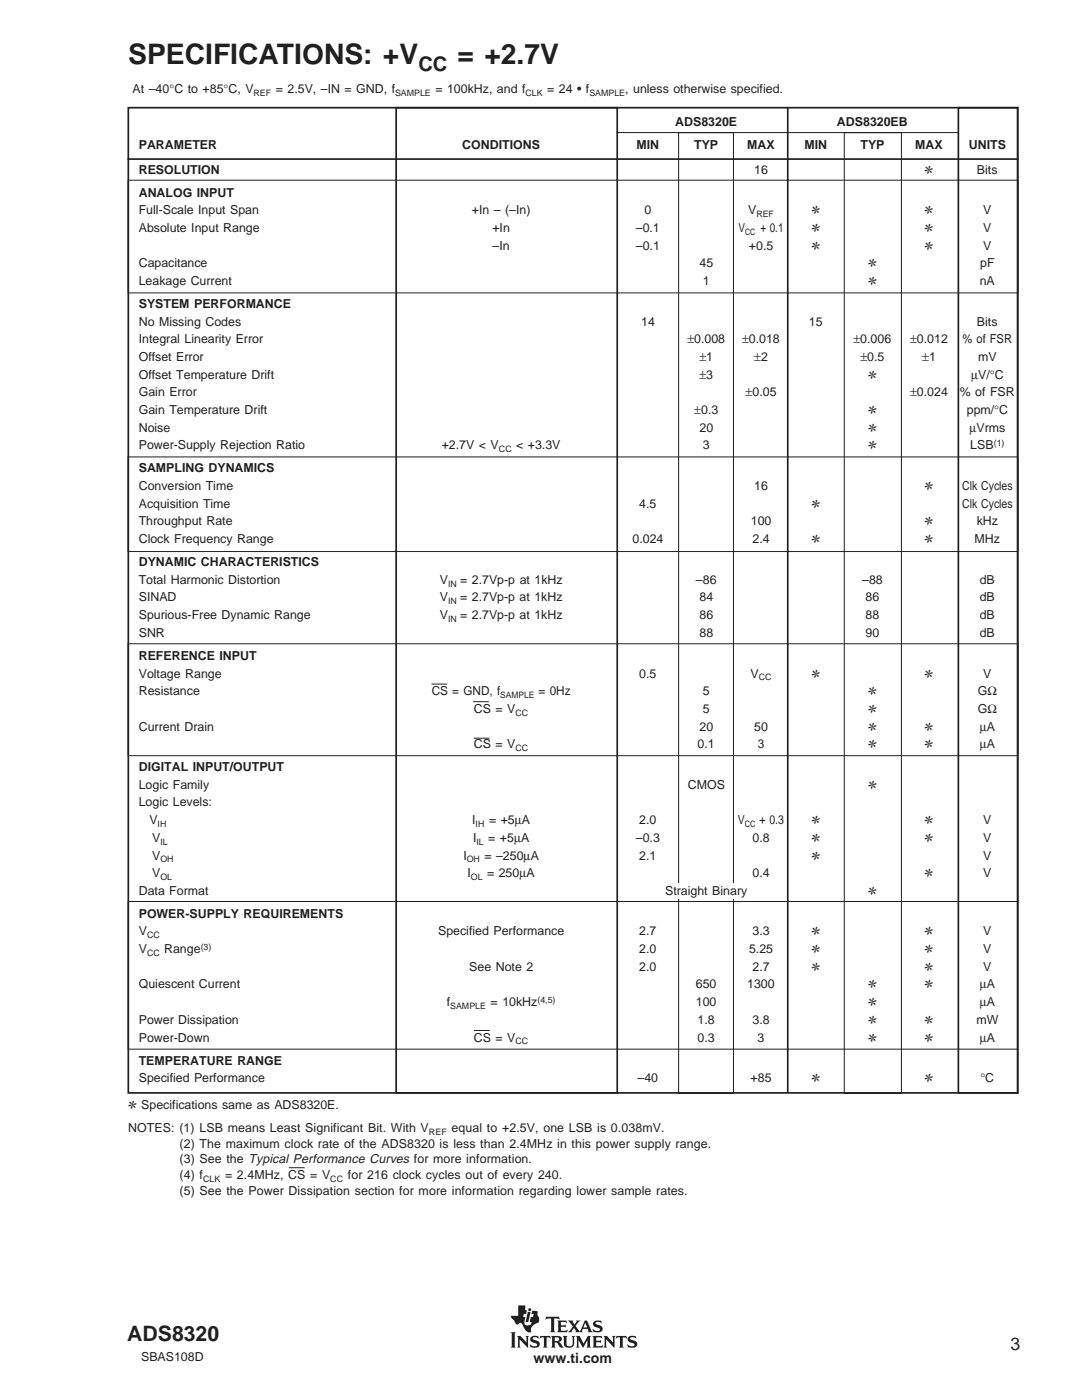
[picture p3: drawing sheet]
<svg xmlns="http://www.w3.org/2000/svg" width="216mm" height="279mm" viewBox="0 0 216 279" stroke-linecap="round" stroke-linejoin="round" font-family="sans-serif">
<defs><g id="words">
<g font-size="5.6" fill="#231f20">
<text x="25.6" y="12.9">SPECIFICATIONS: +V</text>
<text x="91.3" y="12.9">= +2.7V</text>
</g>
<text font-size="4.2" fill="#231f20" x="25.4" y="267.7">ADS8320</text>
<text font-size="4" fill="#231f20" x="83.5" y="14.2">CC</text>
<text font-size="3.5" fill="#231f20" x="201.6" y="269.3">3</text>
<text font-size="2.8" fill="#231f20" x="106.5" y="272">www.ti.com</text>
<g font-size="2.5" fill="#231f20">
<text x="26.5" y="18.5">At –40°C to +85°C, V</text>
<text x="55" y="18.5">= 2.5V, –IN = GND, f</text>
<text x="86.9" y="18.5">= 100kHz, and f</text>
<text x="109.2" y="18.5">= 24 • f</text>
<text x="124.8" y="18.5">, unless otherwise specified.</text>
<text x="27.7" y="29.7">PARAMETER</text>
<text x="92.2" y="29.7">CONDITIONS</text>
<text x="127" y="29.7">MIN</text>
<text x="134.7" y="25.1">ADS8320E</text>
<text x="138.5" y="29.7">TYP</text>
<text x="149.1" y="29.7">MAX</text>
<text x="160.5" y="29.7">MIN</text>
<text x="167" y="25.1">ADS8320EB</text>
<text x="171.7" y="29.7">TYP</text>
<text x="182.6" y="29.7">MAX</text>
<text x="193.3" y="29.7">UNITS</text>
<text x="27.7" y="34.7">RESOLUTION</text>
<text x="150.5" y="34.7">16</text>
<text x="184.5" y="34.7">✻</text>
<text x="194.9" y="34.7">Bits</text>
<text x="27.7" y="39.2">ANALOG INPUT</text>
<text x="27.7" y="42.8">Full-Scale Input Span</text>
<text x="27.7" y="46.3">Absolute Input Range</text>
<text x="94.1" y="42.8">+In – (–In)</text>
<text x="98.2" y="46.3">+In</text>
<text x="126.9" y="46.3">–0.1</text>
<text x="128.6" y="42.8">0</text>
<text x="147.4" y="46.3">V</text>
<text x="149.3" y="42.8">V</text>
<text x="151.7" y="46.3">+ 0.1</text>
<text x="161.9" y="42.8">✻</text>
<text x="161.9" y="46.3">✻</text>
<text x="184.5" y="42.8">✻</text>
<text x="184.5" y="46.3">✻</text>
<text x="196.2" y="42.8">V</text>
<text x="196.2" y="46.3">V</text>
<text x="27.7" y="53.3">Capacitance</text>
<text x="98.3" y="49.8">–In</text>
<text x="126.9" y="49.8">–0.1</text>
<text x="139.6" y="53.3">45</text>
<text x="149.4" y="49.8">+0.5</text>
<text x="161.9" y="49.8">✻</text>
<text x="173.2" y="53.3">✻</text>
<text x="184.5" y="49.8">✻</text>
<text x="195.6" y="53.3">pF</text>
<text x="196.2" y="49.8">V</text>
<text x="27.7" y="56.9">Leakage Current</text>
<text x="140.3" y="56.9">1</text>
<text x="173.2" y="56.9">✻</text>
<text x="195.5" y="56.9">nA</text>
<text x="27.7" y="61.5">SYSTEM PERFORMANCE</text>
<text x="27.7" y="65">No Missing Codes</text>
<text x="127.9" y="65">14</text>
<text x="161.4" y="65">15</text>
<text x="194.9" y="65">Bits</text>
<text x="27.7" y="68.5">Integral Linearity Error</text>
<text x="137.2" y="68.5">±0.008</text>
<text x="148.1" y="68.5">±0.018</text>
<text x="170.3" y="68.5">±0.006</text>
<text x="181.6" y="68.5">±0.012</text>
<text x="192.1" y="68.5">% of FSR</text>
<text x="27.7" y="72.1">Offset Error</text>
<text x="27.7" y="75.6">Offset Temperature Drift</text>
<text x="139.6" y="72.1">±1</text>
<text x="139.6" y="75.6">±3</text>
<text x="150.5" y="72.1">±2</text>
<text x="171.7" y="72.1">±0.5</text>
<text x="173.2" y="75.6">✻</text>
<text x="184" y="72.1">±1</text>
<text x="193.8" y="75.6">µV/°C</text>
<text x="195.2" y="72.1">mV</text>
<text x="27.7" y="82.6">Gain Temperature Drift</text>
<text x="27.7" y="79.1">Gain Error</text>
<text x="138.5" y="82.6">±0.3</text>
<text x="148.8" y="79.1">±0.05</text>
<text x="173.2" y="82.6">✻</text>
<text x="181.6" y="79.1">±0.024</text>
<text x="191.5" y="79.1">% of FSR</text>
<text x="192.9" y="82.6">ppm/°C</text>
<text x="27.7" y="86.1">Noise</text>
<text x="27.7" y="89.7">Power-Supply Rejection Ratio</text>
<text x="88.1" y="89.7">+2.7V &lt; V</text>
<text x="103" y="89.7">&lt; +3.3V</text>
<text x="139.6" y="86.1">20</text>
<text x="140.3" y="89.7">3</text>
<text x="173.2" y="89.7">✻</text>
<text x="173.2" y="86.1">✻</text>
<text x="193.4" y="86.1">µVrms</text>
<text x="193.6" y="89.7">LSB</text>
<text x="27.7" y="94.3">SAMPLING DYNAMICS</text>
<text x="27.7" y="97.8">Conversion Time</text>
<text x="27.7" y="101.3">Acquisition Time</text>
<text x="127.6" y="101.3">4.5</text>
<text x="150.5" y="97.8">16</text>
<text x="161.9" y="101.3">✻</text>
<text x="184.5" y="97.8">✻</text>
<text x="192" y="97.8">Clk Cycles</text>
<text x="192" y="101.3">Clk Cycles</text>
<text x="27.7" y="104.9">Throughput Rate</text>
<text x="149.8" y="104.9">100</text>
<text x="184.5" y="104.9">✻</text>
<text x="194.9" y="104.9">kHz</text>
<text x="27.7" y="108.4">Clock Frequency Range</text>
<text x="27.7" y="113">DYNAMIC CHARACTERISTICS</text>
<text x="126.2" y="108.4">0.024</text>
<text x="150.2" y="108.4">2.4</text>
<text x="161.9" y="108.4">✻</text>
<text x="184.5" y="108.4">✻</text>
<text x="194.5" y="108.4">MHz</text>
<text x="27.7" y="116.5">Total Harmonic Distortion</text>
<text x="87.8" y="116.5">V</text>
<text x="91.8" y="116.5">= 2.7Vp-p at 1kHz</text>
<text x="138.9" y="116.5">–86</text>
<text x="172" y="116.5">–88</text>
<text x="195.5" y="116.5">dB</text>
<text x="27.7" y="120">SINAD</text>
<text x="27.7" y="123.6">Spurious-Free Dynamic Range</text>
<text x="87.8" y="120">V</text>
<text x="87.8" y="123.6">V</text>
<text x="91.8" y="120">= 2.7Vp-p at 1kHz</text>
<text x="91.8" y="123.6">= 2.7Vp-p at 1kHz</text>
<text x="139.6" y="120">84</text>
<text x="139.6" y="123.6">86</text>
<text x="172.7" y="120">86</text>
<text x="172.7" y="123.6">88</text>
<text x="195.5" y="120">dB</text>
<text x="195.5" y="123.6">dB</text>
<text x="27.7" y="127.1">SNR</text>
<text x="27.7" y="131.7">REFERENCE INPUT</text>
<text x="139.6" y="127.1">88</text>
<text x="172.7" y="127.1">90</text>
<text x="195.5" y="127.1">dB</text>
<text x="27.7" y="135.2">Voltage Range</text>
<text x="127.6" y="135.2">0.5</text>
<text x="149.8" y="135.2">V</text>
<text x="161.9" y="135.2">✻</text>
<text x="184.5" y="135.2">✻</text>
<text x="196.2" y="135.2">V</text>
<text x="27.7" y="138.7">Resistance</text>
<text x="86.1" y="138.7">CS = GND, f</text>
<text x="94.6" y="142.2">CS = V</text>
<text x="107.5" y="138.7">= 0Hz</text>
<text x="140.3" y="138.7">5</text>
<text x="140.3" y="142.2">5</text>
<text x="173.2" y="138.7">✻</text>
<text x="173.2" y="142.2">✻</text>
<text x="195.1" y="138.7">GΩ</text>
<text x="195.1" y="142.2">GΩ</text>
<text x="27.7" y="145.8">Current Drain</text>
<text x="94.6" y="149.3">CS = V</text>
<text x="139.2" y="149.3">0.1</text>
<text x="139.6" y="145.8">20</text>
<text x="150.5" y="145.8">50</text>
<text x="151.2" y="149.3">3</text>
<text x="173.2" y="149.3">✻</text>
<text x="173.2" y="145.8">✻</text>
<text x="184.5" y="149.3">✻</text>
<text x="184.5" y="145.8">✻</text>
<text x="195.5" y="149.3">µA</text>
<text x="195.5" y="145.8">µA</text>
<text x="27.7" y="153.9">DIGITAL INPUT/OUTPUT</text>
<text x="27.7" y="157.4">Logic Family</text>
<text x="27.7" y="161">Logic Levels:</text>
<text x="137.2" y="157.4">CMOS</text>
<text x="173.2" y="157.4">✻</text>
<text x="29.8" y="164.5">V</text>
<text x="94.2" y="164.5">I</text>
<text x="97.6" y="164.5">= +5µA</text>
<text x="127.6" y="164.5">2.0</text>
<text x="147.2" y="164.5">V</text>
<text x="151.6" y="164.5">+ 0.3</text>
<text x="161.9" y="164.5">✻</text>
<text x="184.5" y="164.5">✻</text>
<text x="196.2" y="164.5">V</text>
<text x="30.4" y="168">V</text>
<text x="30.4" y="171.5">V</text>
<text x="92.5" y="171.5">I</text>
<text x="94.4" y="168">I</text>
<text x="96.6" y="171.5">= –250µA</text>
<text x="97.4" y="168">= +5µA</text>
<text x="126.9" y="168">–0.3</text>
<text x="127.6" y="171.5">2.1</text>
<text x="150.2" y="168">0.8</text>
<text x="161.9" y="168">✻</text>
<text x="161.9" y="171.5">✻</text>
<text x="184.5" y="168">✻</text>
<text x="196.2" y="168">V</text>
<text x="196.2" y="171.5">V</text>
<text x="27.7" y="178.6">Data Format</text>
<text x="30.4" y="175">V</text>
<text x="93.3" y="175">I</text>
<text x="97.2" y="175">= 250µA</text>
<text x="132.7" y="178.6">Straight Binary</text>
<text x="150.2" y="175">0.4</text>
<text x="173.2" y="178.6">✻</text>
<text x="184.5" y="175">✻</text>
<text x="196.2" y="175">V</text>
<text x="27.7" y="183.2">POWER-SUPPLY REQUIREMENTS</text>
<text x="27.7" y="186.7">V</text>
<text x="27.7" y="190.2">V</text>
<text x="32.8" y="190.2">Range</text>
<text x="87.4" y="186.7">Specified Performance</text>
<text x="127.6" y="190.2">2.0</text>
<text x="127.6" y="186.7">2.7</text>
<text x="149.5" y="190.2">5.25</text>
<text x="150.2" y="186.7">3.3</text>
<text x="161.9" y="186.7">✻</text>
<text x="161.9" y="190.2">✻</text>
<text x="184.5" y="186.7">✻</text>
<text x="184.5" y="190.2">✻</text>
<text x="196.2" y="186.7">V</text>
<text x="196.2" y="190.2">V</text>
<text x="27.7" y="197.3">Quiescent Current</text>
<text x="93.6" y="193.8">See Note 2</text>
<text x="127.6" y="193.8">2.0</text>
<text x="138.9" y="197.3">650</text>
<text x="149.1" y="197.3">1300</text>
<text x="150.2" y="193.8">2.7</text>
<text x="161.9" y="193.8">✻</text>
<text x="173.2" y="197.3">✻</text>
<text x="184.5" y="193.8">✻</text>
<text x="184.5" y="197.3">✻</text>
<text x="195.5" y="197.3">µA</text>
<text x="196.2" y="193.8">V</text>
<text x="89.2" y="200.8">f</text>
<text x="97.9" y="200.8">= 10kHz</text>
<text x="138.9" y="200.8">100</text>
<text x="173.2" y="200.8">✻</text>
<text x="195.5" y="200.8">µA</text>
<text x="27.7" y="204.3">Power Dissipation</text>
<text x="27.7" y="207.9">Power-Down</text>
<text x="94.6" y="207.9">CS = V</text>
<text x="139.2" y="207.9">0.3</text>
<text x="139.2" y="204.3">1.8</text>
<text x="150.2" y="204.3">3.8</text>
<text x="151.2" y="207.9">3</text>
<text x="173.2" y="207.9">✻</text>
<text x="173.2" y="204.3">✻</text>
<text x="184.5" y="207.9">✻</text>
<text x="184.5" y="204.3">✻</text>
<text x="194.8" y="204.3">mW</text>
<text x="195.5" y="207.9">µA</text>
<text x="27.7" y="212.5">TEMPERATURE RANGE</text>
<text x="27.7" y="216">Specified Performance</text>
<text x="127.2" y="216">–40</text>
<text x="149.8" y="216">+85</text>
<text x="161.9" y="216">✻</text>
<text x="184.5" y="216">✻</text>
<text x="195.6" y="216">°C</text>
<text x="25.6" y="221.3">✻ Specifications same as ADS8320E.</text>
<text x="25.6" y="225.8">NOTES: (1) LSB means Least Significant Bit. With V</text>
<text x="90.1" y="225.8">equal to +2.5V, one LSB is 0.038mV.</text>
<text x="35.8" y="229">(2) The maximum clock rate of the ADS8320 is less than 2.4MHz in this power supply range.</text>
<text x="35.8" y="232.2">(3) See the Typical Performance Curves for more information.</text>
<text x="35.8" y="238.5">(5) See the Power Dissipation section for more information regarding lower sample rates.</text>
<text x="35.8" y="235.4">(4) f</text>
<text x="44.9" y="235.4">= 2.4MHz, CS = V</text>
<text x="69.4" y="235.4">for 216 clock cycles out of every 240.</text>
<text x="28.2" y="271.6">SBAS108D</text>
</g>
<g font-size="1.8" fill="#231f20">
<text x="50.6" y="19.1">REF</text>
<text x="78.8" y="19.1">SAMPLE</text>
<text x="104.9" y="19.1">CLK</text>
<text x="117.6" y="19.1">SAMPLE</text>
<text x="148.7" y="46.9">CC</text>
<text x="150.9" y="43.3">REF</text>
<text x="198.3" y="89">(1)</text>
<text x="99.6" y="90.3">CC</text>
<text x="89.4" y="117.1">IN</text>
<text x="89.4" y="120.6">IN</text>
<text x="89.4" y="124.2">IN</text>
<text x="151.4" y="135.8">CC</text>
<text x="99.8" y="139.3">SAMPLE</text>
<text x="102.9" y="142.8">CC</text>
<text x="102.9" y="149.9">CC</text>
<text x="31.5" y="165.1">IH</text>
<text x="94.9" y="165.1">IH</text>
<text x="148.6" y="165.1">CC</text>
<text x="32" y="168.6">IL</text>
<text x="32" y="172.1">OH</text>
<text x="93.1" y="172.1">OH</text>
<text x="95.1" y="168.6">IL</text>
<text x="32" y="175.6">OL</text>
<text x="94" y="175.6">OL</text>
<text x="29.3" y="187.3">CC</text>
<text x="29.3" y="190.8">CC</text>
<text x="40" y="189.5">(3)</text>
<text x="89.8" y="201.4">SAMPLE</text>
<text x="107.2" y="200.1">(4,5)</text>
<text x="102.9" y="208.4">CC</text>
<text x="85.6" y="226.4">REF</text>
<text x="40.5" y="236">CLK</text>
<text x="65.9" y="236">CC</text>
</g>
</g></defs>
<g fill="#231f20">
<path d="M103.4 260.5h1.4v.9l.3 .1-.1 .7h-.5l-.1 .6h.4l-.2 1a.56 .56 0 0 0 .5 .7l.8-.1 .2-.6h-.4l.2-1h.4l.2-.6h-.5l.2-.6 1.1 .1-.1 .7 .4 .4v.7a.5 .5 0 0 1-.6 .6l-1 .8v.7a.2 .2 0 0 1 0 .2 .2 .2 0 0 1-.2 .1 2 2 0 0 1-1.6-1.6 .44 .44 0 0 0-.4-.3 .44 .44 0 0 0-.4 .3h-.3l-.2-.1-.9-1.3-.1-.3h1.5z" fill-rule="evenodd"/>
<path d="M105.3 261.8h.6l-.5 2h-.5z" fill-rule="evenodd"/>
<path d="M118.5 263.8l.4-.2 1-.1 .2 .6-.6-.3-.6 .1a.34 .34 0 0 0 0 .4 .34 .34 0 0 0 .4 .1 .77 .77 0 0 1 .9 .4 .77 .77 0 0 1-.2 .9l-.5 .2h-1l-.3-.7 .6 .4h.5a.36 .36 0 0 0 .4-.4 .36 .36 0 0 0-.5-.2 .75 .75 0 0 1-.7-.4 .75 .75 0 0 1 0-.8z" fill-rule="evenodd"/>
<path d="M111.2 263.5h1.8l.1 .6-.4-.3-.8 .1v.6h.8l.2-.2v.7l-.3-.2h-.7v.7l1 .1 .3-.3-.1 .6h-1.9l.2-.4v-1.6z" fill-rule="evenodd"/>
<path d="M109 262.8h2.5l.2 .6-.5-.3-.6 .1v2.4l.2 .3h-1l.2-.3v-2.4l-.7-.1-.4 .3z" fill-rule="evenodd"/>
<path d="M113.3 263.5h1.1l-.1 .3 .3 .5 .5-.6-.2-.2h.9l-1 1.1 .9 1.1 1-2.2h.4l.9 2.1 .3 .3h-1l.1-.2-.1-.5h-1l-.2 .5 .2 .2h-1.5l.1-.3-.4-.6-.4 .7 .1 .2h-.9l1-1.2z" fill-rule="evenodd"/>
<circle cx="105.7" cy="261.4" r=".31"/>
</g>
<path d="M116.8 264l.4 .9h-.8z" fill="#fff"/>
<g fill="#231f20">
<path d="M101.9 265.9h1l-.2 .2v2.6l.2 .2h-1l.2-.2v-2.6z" fill-rule="evenodd"/>
<path d="M103.2 266.6h.6l1.3 1.3-.1-1-.2-.3h.8l-.2 .3v2.1l-1.7-1.7v1.4l.2 .2h-.7l.2-.2v-1.8z" fill-rule="evenodd"/>
<path d="M112.3 266.6h.9l-.2 .3v1.4l.2 .3 .3 .1 .5-.1 .3-.3v-1.4l-.2-.3h.7l-.2 .3v1.3a1.05 1.05 0 0 1-1.1 .8 1.05 1.05 0 0 1-1-.8v-1.3z" fill-rule="evenodd"/>
<path d="M107.8 266.6h2l.1 .6-.4-.3-.4 .1v1.7l.2 .2h-1l.2-.3v-1.6l-.5-.1-.3 .3z" fill-rule="evenodd"/>
<path d="M106 266.8l.4-.2h1l.1 .5-.8-.2a.28 .28 0 0 0-.4 .1 .28 .28 0 0 0 .3 .4 .94 .94 0 0 1 1.1 1.1l-.6 .4-1.2 .1-.2-.7 .8 .4 .6-.1a.65 .65 0 0 0-.8-.7 .63 .63 0 0 1-.5-.4 .63 .63 0 0 1 .2-.7z" fill-rule="evenodd"/>
<path d="M114.9 266.6h.8l.7 1.5 .9-1.5h.6l-.2 .3v1.8l.3 .2h-1l.2-.2v-1.2l-.9 1.5-.9-1.6v1.2l.2 .3h-.7l.2-.3v-1.6z" fill-rule="evenodd"/>
<path d="M120.4 266.6h.7l1.2 1.3v-1l-.2-.3h.7l-.2 .3v2.1l-1.6-1.7v1.4l.2 .2h-.8l.2-.2v-1.8z" fill-rule="evenodd"/>
<path d="M118.2 266.6h1.8l.2 .6-.5-.3-.7 .1v.6h.7l.2-.2v.6l-.2-.1h-.7v.7l.9 .1 .4-.3-.1 .5h-2l.2-.2v-1.8z" fill-rule="evenodd"/>
<path d="M123 266.6h2l.1 .6-.3-.3-.5 .1v1.7l.2 .2h-1l.2-.2v-1.7l-.4-.1-.5 .3z" fill-rule="evenodd"/>
<path d="M125.4 266.8a1.44 1.44 0 0 1 1.3-.1l.1-.1 .2 .5-.4-.2a.51 .51 0 0 0-.8 .3l.1 .1a1.26 1.26 0 0 1 1.3 .9l-.3 .6-.6 .2h-.9l-.3-.7 .8 .4 .7-.1a.38 .38 0 0 0-.1-.5 .38 .38 0 0 0-.4-.1 .72 .72 0 0 1-.8-.3 .72 .72 0 0 1 .1-.9z" fill-rule="evenodd"/>
<path d="M110 266.6h1.3a.62 .62 0 0 1 .8 .5 .62 .62 0 0 1-.6 .7l1 1-.2 .2a1.03 1.03 0 0 1-1.1-.9l-.5-.2v.8l.2 .2h-.9l.2-.3v-1.6z" fill-rule="evenodd"/>
</g>
<path d="M110.7 266.9h.4a.39 .39 0 0 1 .5 .3 .39 .39 0 0 1-.4 .4h-.5z" fill-rule="evenodd" fill="#fff"/>
<path d="M25.6 36h177.5v22.5h-177.5zM135.4 26.5h11v191.7h-11zM168.5 26.5h11.4v191.7h-11.4zM25.6 91.2h177.5v18.9h-177.5zM25.6 128.5h177.5v22.3h-177.5zM86.1 136.5h3.1M94.4 140h3.1M94.5 147.3h3.2M25.6 179.9h177.4v29.5h-177.4zM94.6 205.7h3.1" fill="none" stroke="#231f20" stroke-width=".2"/>
<path d="M25.4 31.8h177.8M25.6 21.5h177.5v196.6h-177.5zM79.1 21.5h44.1v196.6h-44.1zM157.2 21.3v196.8M191.2 21.5h11.9v196.6h-11.9z" fill="none" stroke="#231f20" stroke-width=".34"/>
<path d="M131.1 176.3h20.2v3.2h-20.2z" fill-rule="evenodd" fill="#fff"/>
<path d="M123 26.5h68.2M57.6 233h3.2" fill="none" stroke="#231f20" stroke-width=".2"/>
<use href="#words"/>
</svg>
